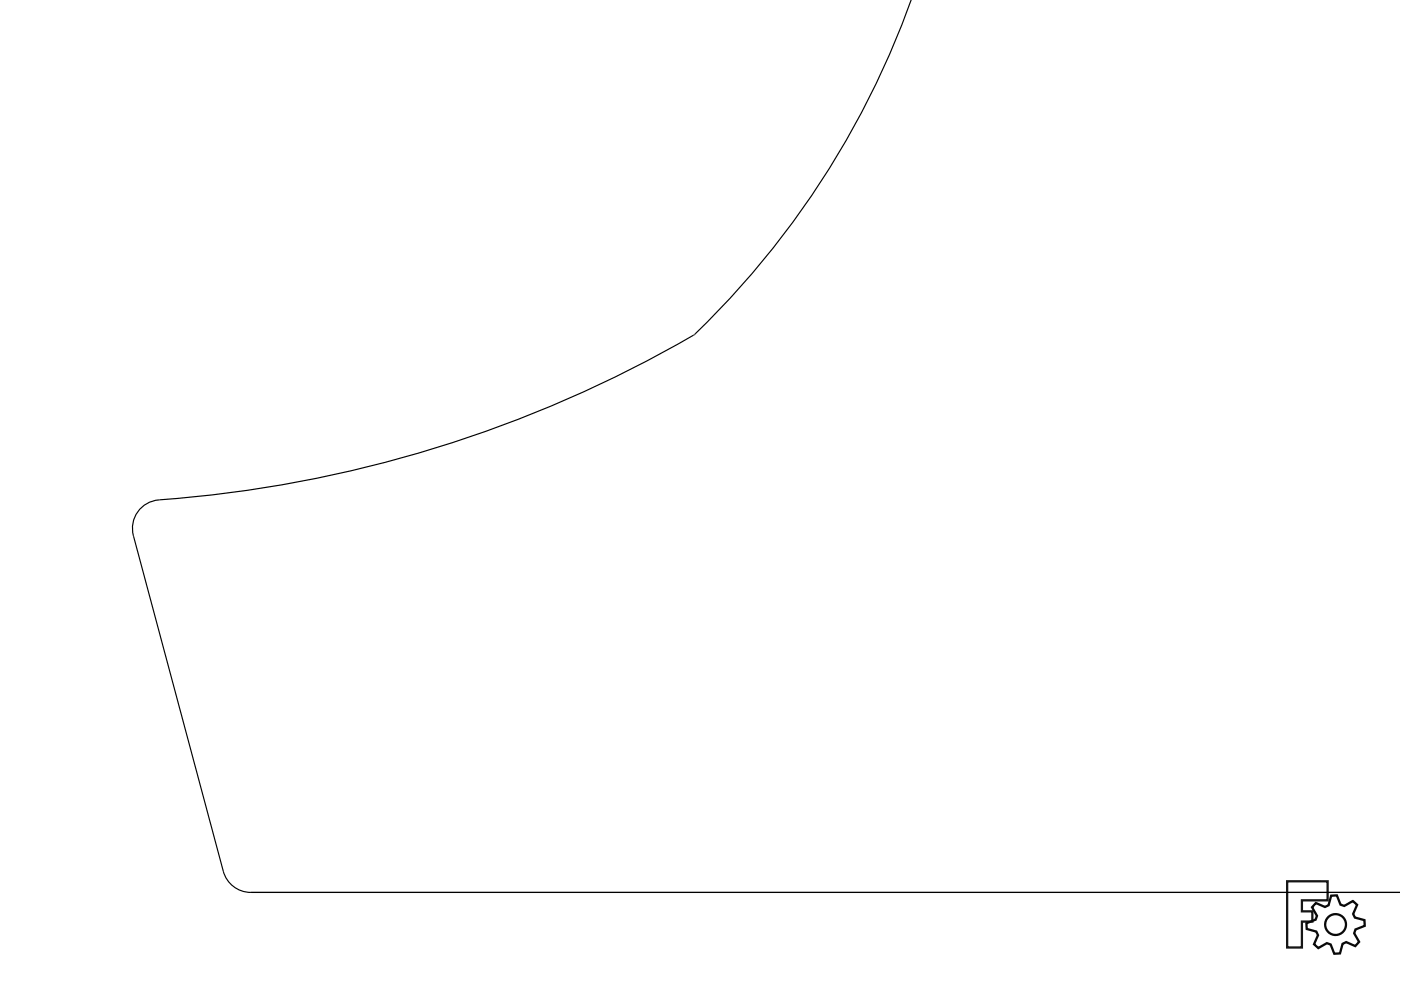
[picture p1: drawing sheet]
<svg xmlns="http://www.w3.org/2000/svg" width="420mm" height="297mm" viewBox="0 0 420 297" stroke-linecap="round" stroke-linejoin="round" font-family="sans-serif">
<path d="M386 264.2h12.2v5.7h-7.8v3.3h3.2v3h-3.2v7.8h-4.4z" fill="none" stroke="#161616" stroke-width=".68" stroke-linecap="butt"/>
<g fill="none" stroke="#090909" stroke-width=".68" stroke-linecap="butt">
<path d="M394.6 270.7l2.8 1.2 1-.6 .8-2.8 1.7-.1 1.1 2.7 1.1 .4 2.6-1.4 1.3 1.1-1.2 2.7 .5 1.1 2.9 .8 .1 1.7-2.8 1.1-.4 1.1 1.5 2.6-1.2 1.3-2.7-1.2-1.1 .5-.7 2.9-1.8 .1-1-2.8-1.2-.4-2.5 1.5-1.3-1.2 1.2-2.7-.5-1.1-2.9-.8-.1-1.7 2.8-1.1 .4-1.1-1.5-2.6z"/>
<circle cx="400.5" cy="277.1" r="3.1"/>
</g>
<path d="M273.1 .2a256.2 256.2 0 0 1-65.2 100.3M207.9 100.5a373.7 373.7 0 0 1-160.1 49.3M207.9 100.5h.1M47.8 149.8a8.6 8.6 0 0 0-7.8 10.9M47.8 149.8h.1M40 160.7l27 100.4a8.6 8.6 0 0 0 8.2 6.4h344.5M40 160.7h.1" fill="none" stroke="#000" stroke-width=".35"/>
</svg>
